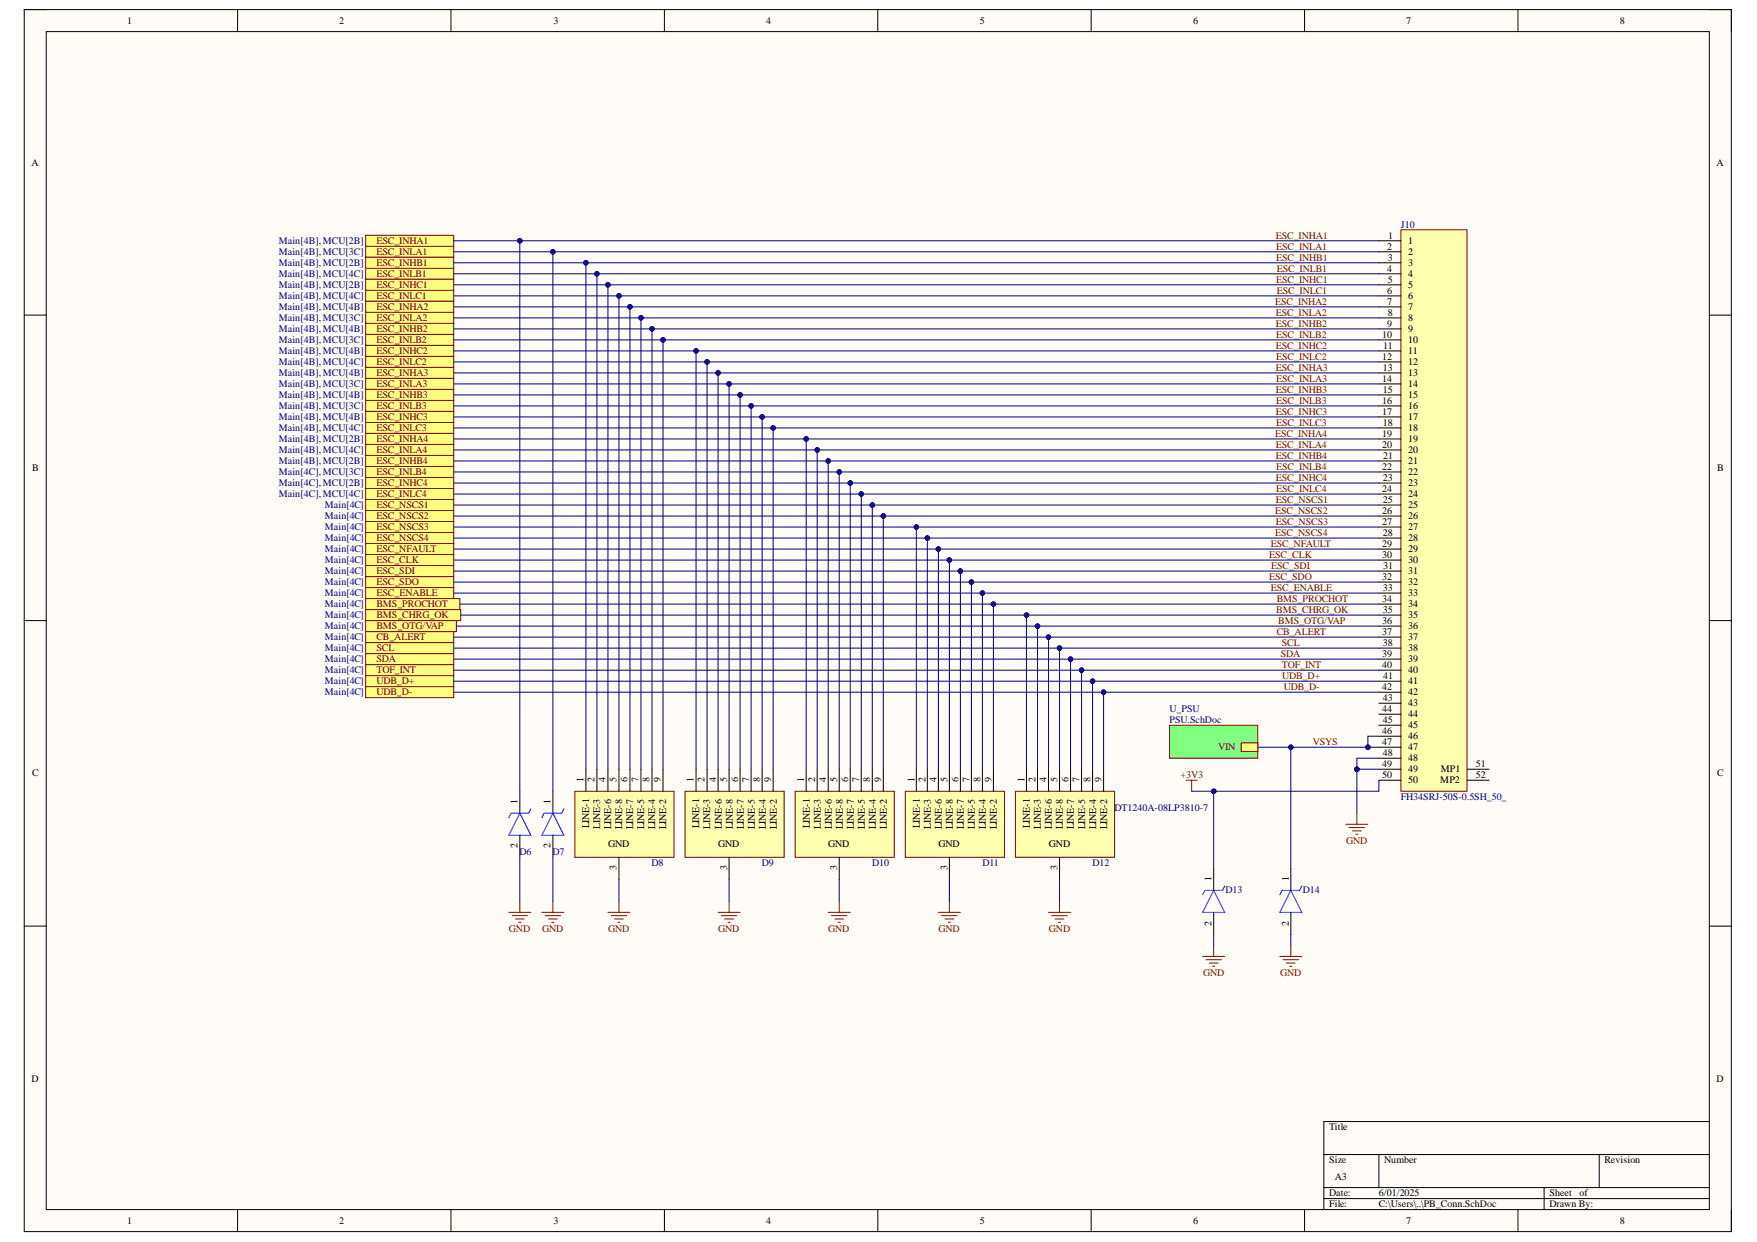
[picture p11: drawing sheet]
<svg xmlns="http://www.w3.org/2000/svg" width="297mm" height="210mm" viewBox="0 0 297 210" stroke-linecap="round" stroke-linejoin="round" font-family="sans-serif">
<defs><g id="words">
<g font-size="1.7">
<text x="21.5" y="4.1">1</text>
<text x="57.4" y="4.1">2</text>
<text x="93.6" y="4.1">3</text>
<text x="129.5" y="4.1">4</text>
<text x="165.7" y="4.1">5</text>
<text x="201.7" y="4.1">6</text>
<text x="237.7" y="4.1">7</text>
<text x="273.9" y="4.1">8</text>
<text x="5.3" y="28">A</text>
<text x="290.2" y="28">A</text>
<text x="234.7" y="40.3">1</text>
<text x="238.1" y="41.3">1</text>
<text x="234.5" y="42.2">2</text>
<text x="234.5" y="45.9">4</text>
<text x="234.6" y="44">3</text>
<text x="234.6" y="47.8">5</text>
<text x="238.1" y="43.1">2</text>
<text x="238.1" y="45">3</text>
<text x="238.1" y="46.8">4</text>
<text x="234.5" y="49.6">6</text>
<text x="234.5" y="51.5">7</text>
<text x="234.6" y="53.3">8</text>
<text x="238.1" y="48.7">5</text>
<text x="238.1" y="50.6">6</text>
<text x="238.1" y="52.4">7</text>
<text x="233.7" y="57.1">10</text>
<text x="233.9" y="58.9">11</text>
<text x="234.5" y="55.2">9</text>
<text x="238.1" y="54.3">8</text>
<text x="238.1" y="56.1">9</text>
<text x="238.1" y="58">10</text>
<text x="238.1" y="59.9">11</text>
<text x="233.7" y="60.8">12</text>
<text x="233.7" y="64.5">14</text>
<text x="233.8" y="62.6">13</text>
<text x="238.1" y="61.7">12</text>
<text x="238.1" y="63.6">13</text>
<text x="238.1" y="65.4">14</text>
<text x="233.7" y="68.2">16</text>
<text x="233.7" y="70.1">17</text>
<text x="233.8" y="66.4">15</text>
<text x="233.8" y="71.9">18</text>
<text x="238.1" y="67.3">15</text>
<text x="238.1" y="69.2">16</text>
<text x="238.1" y="71">17</text>
<text x="233.7" y="73.8">19</text>
<text x="233.7" y="75.7">20</text>
<text x="233.9" y="77.5">21</text>
<text x="238.1" y="72.9">18</text>
<text x="238.1" y="74.7">19</text>
<text x="238.1" y="76.6">20</text>
<text x="5.4" y="79.6">B</text>
<text x="233.7" y="79.4">22</text>
<text x="233.7" y="83.1">24</text>
<text x="233.8" y="81.2">23</text>
<text x="238.1" y="78.5">21</text>
<text x="238.1" y="80.3">22</text>
<text x="238.1" y="82.2">23</text>
<text x="290.3" y="79.6">B</text>
<text x="233.7" y="86.8">26</text>
<text x="233.7" y="88.7">27</text>
<text x="233.8" y="85">25</text>
<text x="238.1" y="84">24</text>
<text x="238.1" y="85.9">25</text>
<text x="238.1" y="87.8">26</text>
<text x="238.1" y="89.6">27</text>
<text x="233.7" y="92.4">29</text>
<text x="233.7" y="94.3">30</text>
<text x="233.8" y="90.5">28</text>
<text x="238.1" y="91.5">28</text>
<text x="238.1" y="93.3">29</text>
<text x="238.1" y="95.2">30</text>
<text x="233.7" y="98">32</text>
<text x="233.7" y="101.7">34</text>
<text x="233.8" y="99.8">33</text>
<text x="233.9" y="96.1">31</text>
<text x="238.1" y="97.1">31</text>
<text x="238.1" y="98.9">32</text>
<text x="238.1" y="100.8">33</text>
<text x="233.7" y="105.4">36</text>
<text x="233.7" y="107.3">37</text>
<text x="233.8" y="103.6">35</text>
<text x="238.1" y="102.6">34</text>
<text x="238.1" y="104.5">35</text>
<text x="238.1" y="106.4">36</text>
<text x="233.7" y="111">39</text>
<text x="233.7" y="112.9">40</text>
<text x="233.8" y="109.1">38</text>
<text x="238.1" y="108.2">37</text>
<text x="238.1" y="110.1">38</text>
<text x="238.1" y="111.9">39</text>
<text x="238.1" y="113.8">40</text>
<text x="233.7" y="116.6">42</text>
<text x="233.8" y="118.4">43</text>
<text x="233.9" y="114.7">41</text>
<text x="238.1" y="115.7">41</text>
<text x="238.1" y="117.5">42</text>
<text x="238.1" y="119.4">43</text>
<text x="233.7" y="120.3">44</text>
<text x="233.7" y="124">46</text>
<text x="233.7" y="125.9">47</text>
<text x="233.8" y="122.2">45</text>
<text x="238.1" y="121.2">44</text>
<text x="238.1" y="123.1">45</text>
<text x="238.1" y="125">46</text>
<text x="5.4" y="131.2">C</text>
<text x="233.7" y="129.6">49</text>
<text x="233.7" y="131.5">50</text>
<text x="233.8" y="127.7">48</text>
<text x="238.1" y="126.8">47</text>
<text x="238.1" y="128.7">48</text>
<text x="238.1" y="130.5">49</text>
<text x="243.6" y="130.5">MP1</text>
<text x="249.5" y="129.6">51</text>
<text x="249.5" y="131.5">52</text>
<text x="290.3" y="131.2">C</text>
<text x="87.5" y="135.9" transform="rotate(-90 87.5 135.9)">1</text>
<text x="93.1" y="135.9" transform="rotate(-90 93.1 135.9)">1</text>
<text x="98.7" y="132.2" transform="rotate(-90 98.7 132.2)">1</text>
<text x="100.5" y="132.2" transform="rotate(-90 100.5 132.2)">2</text>
<text x="102.4" y="132.2" transform="rotate(-90 102.4 132.2)">4</text>
<text x="104.2" y="132.2" transform="rotate(-90 104.2 132.2)">5</text>
<text x="106.1" y="132.2" transform="rotate(-90 106.1 132.2)">6</text>
<text x="108" y="132.2" transform="rotate(-90 108 132.2)">7</text>
<text x="109.8" y="132.2" transform="rotate(-90 109.8 132.2)">8</text>
<text x="111.7" y="132.2" transform="rotate(-90 111.7 132.2)">9</text>
<text x="117.3" y="132.2" transform="rotate(-90 117.3 132.2)">1</text>
<text x="119.1" y="132.2" transform="rotate(-90 119.1 132.2)">2</text>
<text x="121.1" y="132.2" transform="rotate(-90 121.1 132.2)">4</text>
<text x="122.9" y="132.2" transform="rotate(-90 122.9 132.2)">5</text>
<text x="124.8" y="132.2" transform="rotate(-90 124.8 132.2)">6</text>
<text x="126.7" y="132.2" transform="rotate(-90 126.7 132.2)">7</text>
<text x="128.5" y="132.2" transform="rotate(-90 128.5 132.2)">8</text>
<text x="130.4" y="132.2" transform="rotate(-90 130.4 132.2)">9</text>
<text x="136" y="132.2" transform="rotate(-90 136 132.2)">1</text>
<text x="137.8" y="132.2" transform="rotate(-90 137.8 132.2)">2</text>
<text x="139.7" y="132.2" transform="rotate(-90 139.7 132.2)">4</text>
<text x="141.5" y="132.2" transform="rotate(-90 141.5 132.2)">5</text>
<text x="143.4" y="132.2" transform="rotate(-90 143.4 132.2)">6</text>
<text x="145.3" y="132.2" transform="rotate(-90 145.3 132.2)">7</text>
<text x="147.1" y="132.2" transform="rotate(-90 147.1 132.2)">8</text>
<text x="149" y="132.2" transform="rotate(-90 149 132.2)">9</text>
<text x="154.6" y="132.2" transform="rotate(-90 154.6 132.2)">1</text>
<text x="156.4" y="132.2" transform="rotate(-90 156.4 132.2)">2</text>
<text x="158.3" y="132.2" transform="rotate(-90 158.3 132.2)">4</text>
<text x="160.2" y="132.2" transform="rotate(-90 160.2 132.2)">5</text>
<text x="162" y="132.2" transform="rotate(-90 162 132.2)">6</text>
<text x="163.9" y="132.2" transform="rotate(-90 163.9 132.2)">7</text>
<text x="165.7" y="132.2" transform="rotate(-90 165.7 132.2)">8</text>
<text x="167.6" y="132.2" transform="rotate(-90 167.6 132.2)">9</text>
<text x="173.2" y="132.2" transform="rotate(-90 173.2 132.2)">1</text>
<text x="175.1" y="132.2" transform="rotate(-90 175.1 132.2)">2</text>
<text x="176.9" y="132.2" transform="rotate(-90 176.9 132.2)">4</text>
<text x="178.8" y="132.2" transform="rotate(-90 178.8 132.2)">5</text>
<text x="180.6" y="132.2" transform="rotate(-90 180.6 132.2)">6</text>
<text x="182.5" y="132.2" transform="rotate(-90 182.5 132.2)">7</text>
<text x="184.4" y="132.2" transform="rotate(-90 184.4 132.2)">8</text>
<text x="186.2" y="132.2" transform="rotate(-90 186.2 132.2)">9</text>
<text x="238.1" y="132.4">50</text>
<text x="243.5" y="132.4">MP2</text>
<text x="87.5" y="143.4" transform="rotate(-90 87.5 143.4)">2</text>
<text x="93.1" y="143.4" transform="rotate(-90 93.1 143.4)">2</text>
<text x="99.6" y="140" transform="rotate(-90 99.6 140)">LINE-1</text>
<text x="101.4" y="140.1" transform="rotate(-90 101.4 140.1)">LINE-3</text>
<text x="102.8" y="143.2">GND</text>
<text x="103.3" y="140.2" transform="rotate(-90 103.3 140.2)">LINE-6</text>
<text x="105.2" y="140.2" transform="rotate(-90 105.2 140.2)">LINE-8</text>
<text x="107" y="140.2" transform="rotate(-90 107 140.2)">LINE-7</text>
<text x="108.9" y="140.2" transform="rotate(-90 108.9 140.2)">LINE-5</text>
<text x="110.8" y="140.2" transform="rotate(-90 110.8 140.2)">LINE-4</text>
<text x="112.6" y="140.2" transform="rotate(-90 112.6 140.2)">LINE-2</text>
<text x="118.2" y="140" transform="rotate(-90 118.2 140)">LINE-1</text>
<text x="120.1" y="140.1" transform="rotate(-90 120.1 140.1)">LINE-3</text>
<text x="121.4" y="143.2">GND</text>
<text x="122" y="140.2" transform="rotate(-90 122 140.2)">LINE-6</text>
<text x="123.9" y="140.2" transform="rotate(-90 123.9 140.2)">LINE-8</text>
<text x="125.7" y="140.2" transform="rotate(-90 125.7 140.2)">LINE-7</text>
<text x="127.6" y="140.2" transform="rotate(-90 127.6 140.2)">LINE-5</text>
<text x="129.5" y="140.2" transform="rotate(-90 129.5 140.2)">LINE-4</text>
<text x="131.3" y="140.2" transform="rotate(-90 131.3 140.2)">LINE-2</text>
<text x="136.9" y="140" transform="rotate(-90 136.9 140)">LINE-1</text>
<text x="138.8" y="140.1" transform="rotate(-90 138.8 140.1)">LINE-3</text>
<text x="140" y="143.2">GND</text>
<text x="140.6" y="140.2" transform="rotate(-90 140.6 140.2)">LINE-6</text>
<text x="142.5" y="140.2" transform="rotate(-90 142.5 140.2)">LINE-8</text>
<text x="144.3" y="140.2" transform="rotate(-90 144.3 140.2)">LINE-7</text>
<text x="146.2" y="140.2" transform="rotate(-90 146.2 140.2)">LINE-5</text>
<text x="148.1" y="140.2" transform="rotate(-90 148.1 140.2)">LINE-4</text>
<text x="149.9" y="140.2" transform="rotate(-90 149.9 140.2)">LINE-2</text>
<text x="155.5" y="140" transform="rotate(-90 155.5 140)">LINE-1</text>
<text x="157.4" y="140.1" transform="rotate(-90 157.4 140.1)">LINE-3</text>
<text x="158.6" y="143.2">GND</text>
<text x="159.2" y="140.2" transform="rotate(-90 159.2 140.2)">LINE-6</text>
<text x="161.1" y="140.2" transform="rotate(-90 161.1 140.2)">LINE-8</text>
<text x="163" y="140.2" transform="rotate(-90 163 140.2)">LINE-7</text>
<text x="164.8" y="140.2" transform="rotate(-90 164.8 140.2)">LINE-5</text>
<text x="166.7" y="140.2" transform="rotate(-90 166.7 140.2)">LINE-4</text>
<text x="168.5" y="140.2" transform="rotate(-90 168.5 140.2)">LINE-2</text>
<text x="174.1" y="140" transform="rotate(-90 174.1 140)">LINE-1</text>
<text x="176" y="140.1" transform="rotate(-90 176 140.1)">LINE-3</text>
<text x="177.3" y="143.2">GND</text>
<text x="177.8" y="140.2" transform="rotate(-90 177.8 140.2)">LINE-6</text>
<text x="179.7" y="140.2" transform="rotate(-90 179.7 140.2)">LINE-8</text>
<text x="181.6" y="140.2" transform="rotate(-90 181.6 140.2)">LINE-7</text>
<text x="183.4" y="140.2" transform="rotate(-90 183.4 140.2)">LINE-5</text>
<text x="185.3" y="140.2" transform="rotate(-90 185.3 140.2)">LINE-4</text>
<text x="187.2" y="140.2" transform="rotate(-90 187.2 140.2)">LINE-2</text>
<text x="104.2" y="147.1" transform="rotate(-90 104.2 147.1)">3</text>
<text x="122.9" y="147.1" transform="rotate(-90 122.9 147.1)">3</text>
<text x="141.5" y="147.1" transform="rotate(-90 141.5 147.1)">3</text>
<text x="160.2" y="147.1" transform="rotate(-90 160.2 147.1)">3</text>
<text x="178.8" y="147.1" transform="rotate(-90 178.8 147.1)">3</text>
<text x="204.8" y="149" transform="rotate(-90 204.8 149)">1</text>
<text x="217.9" y="149" transform="rotate(-90 217.9 149)">1</text>
<text x="204.8" y="156.5" transform="rotate(-90 204.8 156.5)">2</text>
<text x="217.9" y="156.5" transform="rotate(-90 217.9 156.5)">2</text>
<text x="5.3" y="182.9">D</text>
<text x="290.2" y="182.9">D</text>
<text x="224.7" y="191">Title</text>
<text x="224.7" y="196.6">Size</text>
<text x="234" y="196.6">Number</text>
<text x="271.3" y="196.6">Revision</text>
<text x="224.7" y="202.1">Date:</text>
<text x="225.7" y="199.4">A3</text>
<text x="233.1" y="202.1">6/01/2025</text>
<text x="261.9" y="202.1">Sheet</text>
<text x="267" y="202.1">of</text>
<text x="21.5" y="206.8">1</text>
<text x="57.4" y="206.8">2</text>
<text x="93.6" y="206.8">3</text>
<text x="129.5" y="206.8">4</text>
<text x="165.7" y="206.8">5</text>
<text x="201.7" y="206.8">6</text>
<text x="224.7" y="204">File:</text>
<text x="233.1" y="204">C:\Users\..\PB_Conn.SchDoc</text>
<text x="237.7" y="206.8">7</text>
<text x="261.9" y="204">Drawn By:</text>
<text x="273.9" y="206.8">8</text>
</g>
<g font-size="1.7" fill="#000080">
<text x="47.1" y="41.3">Main[4B],MCU[2B]</text>
<text x="236.8" y="38.5">J10</text>
<text x="47.1" y="43.1">Main[4B],MCU[3C]</text>
<text x="47.1" y="46.8">Main[4B],MCU[4C]</text>
<text x="47.1" y="45">Main[4B],MCU[2B]</text>
<text x="47.1" y="50.6">Main[4B],MCU[4C]</text>
<text x="47.1" y="48.7">Main[4B],MCU[2B]</text>
<text x="47.1" y="52.4">Main[4B],MCU[4B]</text>
<text x="47.1" y="54.3">Main[4B],MCU[3C]</text>
<text x="47.1" y="58">Main[4B],MCU[3C]</text>
<text x="47.1" y="56.1">Main[4B],MCU[4B]</text>
<text x="47.1" y="59.9">Main[4B],MCU[4B]</text>
<text x="47.1" y="61.7">Main[4B],MCU[4C]</text>
<text x="47.1" y="65.4">Main[4B],MCU[3C]</text>
<text x="47.1" y="63.6">Main[4B],MCU[4B]</text>
<text x="47.1" y="69.2">Main[4B],MCU[3C]</text>
<text x="47.1" y="67.3">Main[4B],MCU[4B]</text>
<text x="47.1" y="71">Main[4B],MCU[4B]</text>
<text x="47.1" y="72.9">Main[4B],MCU[4C]</text>
<text x="47.1" y="74.7">Main[4B],MCU[2B]</text>
<text x="47.1" y="76.6">Main[4B],MCU[4C]</text>
<text x="47.1" y="80.3">Main[4C],MCU[3C]</text>
<text x="47.1" y="78.5">Main[4B],MCU[2B]</text>
<text x="47.1" y="82.2">Main[4C],MCU[2B]</text>
<text x="47.1" y="84">Main[4C],MCU[4C]</text>
<text x="54.9" y="85.9">Main[4C]</text>
<text x="54.9" y="87.8">Main[4C]</text>
<text x="54.9" y="89.6">Main[4C]</text>
<text x="54.9" y="91.5">Main[4C]</text>
<text x="54.9" y="93.3">Main[4C]</text>
<text x="54.9" y="95.2">Main[4C]</text>
<text x="54.9" y="98.9">Main[4C]</text>
<text x="54.9" y="97.1">Main[4C]</text>
<text x="54.9" y="100.8">Main[4C]</text>
<text x="54.9" y="102.6">Main[4C]</text>
<text x="54.9" y="104.5">Main[4C]</text>
<text x="54.9" y="106.4">Main[4C]</text>
<text x="54.9" y="108.2">Main[4C]</text>
<text x="54.9" y="110.1">Main[4C]</text>
<text x="54.9" y="111.9">Main[4C]</text>
<text x="54.9" y="113.8">Main[4C]</text>
<text x="54.9" y="115.7">Main[4C]</text>
<text x="54.9" y="117.5">Main[4C]</text>
<text x="197.7" y="120.3">U_PSU</text>
<text x="197.7" y="122.2">PSU.SchDoc</text>
<text x="188.4" y="137">DT1240A-08LP3810-7</text>
<text x="236.8" y="135.2">FH34SRJ-50S-0.5SH_50_</text>
<text x="87.8" y="144.5">D6</text>
<text x="93.4" y="144.5">D7</text>
<text x="110.2" y="146.3">D8</text>
<text x="128.8" y="146.3">D9</text>
<text x="147.5" y="146.3">D10</text>
<text x="166.1" y="146.3">D11</text>
<text x="184.7" y="146.3">D12</text>
<text x="207.2" y="151">D13</text>
<text x="220.2" y="151">D14</text>
</g>
<g font-size="1.7" fill="#800000">
<text x="63.6" y="41.3">ESC_INHA1</text>
<text x="215.7" y="40.3">ESC_INHA1</text>
<text x="63.6" y="43.1">ESC_INLA1</text>
<text x="63.6" y="46.8">ESC_INLB1</text>
<text x="63.6" y="45">ESC_INHB1</text>
<text x="215.8" y="44">ESC_INHB1</text>
<text x="215.8" y="47.8">ESC_INHC1</text>
<text x="215.8" y="42.2">ESC_INLA1</text>
<text x="215.8" y="45.9">ESC_INLB1</text>
<text x="63.6" y="50.6">ESC_INLC1</text>
<text x="63.6" y="48.7">ESC_INHC1</text>
<text x="63.6" y="52.4">ESC_INHA2</text>
<text x="215.6" y="51.5">ESC_INHA2</text>
<text x="215.7" y="53.3">ESC_INLA2</text>
<text x="215.8" y="49.6">ESC_INLC1</text>
<text x="63.6" y="54.3">ESC_INLA2</text>
<text x="63.6" y="58">ESC_INLB2</text>
<text x="63.6" y="56.1">ESC_INHB2</text>
<text x="63.6" y="59.9">ESC_INHC2</text>
<text x="215.7" y="55.2">ESC_INHB2</text>
<text x="215.7" y="58.9">ESC_INHC2</text>
<text x="215.8" y="57.1">ESC_INLB2</text>
<text x="63.6" y="61.7">ESC_INLC2</text>
<text x="63.6" y="65.4">ESC_INLA3</text>
<text x="63.6" y="63.6">ESC_INHA3</text>
<text x="215.7" y="62.6">ESC_INHA3</text>
<text x="215.8" y="60.8">ESC_INLC2</text>
<text x="215.8" y="64.5">ESC_INLA3</text>
<text x="63.6" y="69.2">ESC_INLB3</text>
<text x="63.6" y="67.3">ESC_INHB3</text>
<text x="63.6" y="71">ESC_INHC3</text>
<text x="215.7" y="66.4">ESC_INHB3</text>
<text x="215.7" y="70.1">ESC_INHC3</text>
<text x="215.8" y="68.2">ESC_INLB3</text>
<text x="215.8" y="71.9">ESC_INLC3</text>
<text x="63.6" y="72.9">ESC_INLC3</text>
<text x="63.6" y="74.7">ESC_INHA4</text>
<text x="63.6" y="76.6">ESC_INLA4</text>
<text x="215.6" y="73.8">ESC_INHA4</text>
<text x="215.7" y="75.7">ESC_INLA4</text>
<text x="215.7" y="77.5">ESC_INHB4</text>
<text x="63.6" y="80.3">ESC_INLB4</text>
<text x="63.6" y="78.5">ESC_INHB4</text>
<text x="63.6" y="82.2">ESC_INHC4</text>
<text x="215.7" y="81.2">ESC_INHC4</text>
<text x="215.8" y="79.4">ESC_INLB4</text>
<text x="215.8" y="83.1">ESC_INLC4</text>
<text x="63.6" y="84">ESC_INLC4</text>
<text x="63.6" y="85.9">ESC_NSCS1</text>
<text x="63.6" y="87.8">ESC_NSCS2</text>
<text x="63.6" y="89.6">ESC_NSCS3</text>
<text x="215.6" y="86.8">ESC_NSCS2</text>
<text x="215.7" y="85">ESC_NSCS1</text>
<text x="215.7" y="88.7">ESC_NSCS3</text>
<text x="63.6" y="91.5">ESC_NSCS4</text>
<text x="63.6" y="93.3">ESC_NFAULT</text>
<text x="63.6" y="95.2">ESC_CLK</text>
<text x="214.6" y="94.3">ESC_CLK</text>
<text x="214.8" y="92.4">ESC_NFAULT</text>
<text x="215.6" y="90.5">ESC_NSCS4</text>
<text x="63.6" y="98.9">ESC_SDO</text>
<text x="63.6" y="97.1">ESC_SDI</text>
<text x="63.6" y="100.8">ESC_ENABLE</text>
<text x="214.6" y="98">ESC_SDO</text>
<text x="214.8" y="99.8">ESC_ENABLE</text>
<text x="214.9" y="96.1">ESC_SDI</text>
<text x="215.8" y="101.7">BMS_PROCHOT</text>
<text x="63.6" y="102.6">BMS_PROCHOT</text>
<text x="63.6" y="104.5">BMS_CHRG_OK</text>
<text x="63.6" y="106.4">BMS_OTG/VAP</text>
<text x="215.8" y="103.6">BMS_CHRG_OK</text>
<text x="215.8" y="107.3">CB_ALERT</text>
<text x="216.1" y="105.4">BMS_OTG/VAP</text>
<text x="63.6" y="108.2">CB_ALERT</text>
<text x="63.6" y="110.1">SCL</text>
<text x="63.6" y="111.9">SDA</text>
<text x="63.6" y="113.8">TOF_INT</text>
<text x="216.5" y="111">SDA</text>
<text x="216.7" y="109.1">SCL</text>
<text x="216.7" y="112.9">TOF_INT</text>
<text x="63.6" y="115.7">UDB_D+</text>
<text x="63.6" y="117.5">UDB_D-</text>
<text x="216.8" y="114.7">UDB_D+</text>
<text x="217" y="116.6">UDB_D-</text>
<text x="221.9" y="125.9">VSYS</text>
<text x="199.6" y="131.5">+3V3</text>
<text x="205.9" y="126.8">VIN</text>
<text x="227.6" y="142.6">GND</text>
<text x="86" y="157.5">GND</text>
<text x="91.6" y="157.5">GND</text>
<text x="102.8" y="157.5">GND</text>
<text x="121.4" y="157.5">GND</text>
<text x="140" y="157.5">GND</text>
<text x="158.6" y="157.5">GND</text>
<text x="177.3" y="157.5">GND</text>
<text x="203.4" y="164.9">GND</text>
<text x="216.4" y="164.9">GND</text>
</g>
</g></defs>
<path d="M4.1 1.6h288.6v206.5h-288.6z" fill-rule="evenodd" fill="#fffcf8"/>
<path d="M4.1 1.6h288.6v206.5h-288.6z" fill="none" stroke="#000" stroke-width=".17"/>
<path d="M7.8 5.3h281.2v199.1h-281.2z" fill-rule="evenodd" fill="#fffcf8"/>
<g fill="none" stroke="#000" stroke-width=".17">
<path d="M4.1 1.6h3.7M7.8 5.3h281.2v199.1h-281.2zM40.2 1.6v3.7M76.2 1.6v3.7M112.3 1.6v3.7M148.4 1.6v3.7M184.5 1.6v3.7M220.6 1.6v3.7M256.6 1.6v3.7M289 1.6h3.7v3.7M4.1 53.3h3.7M289 53.3h3.7"/>
<path d="M4.1 104.9h3.7M289 104.9h3.7M4.1 156.5h3.7M289 156.5h3.7M223.8 195.1h65.2M233.1 195.1v5.6M270.4 195.1v5.6M289 189.5h-65.2v14.9M40.2 204.4v3.7M76.2 204.4v3.7M112.3 204.4v3.7M148.4 204.4v3.7"/>
<path d="M184.5 204.4v3.7M220.6 204.4v3.7M223.8 200.7h65.2M223.8 202.6h65.2M256.6 204.4v3.7M261 200.7v3.7M292.7 204.4v3.7"/>
</g>
<g fill="none" stroke="#800000" stroke-width=".17">
<path d="M200.5 131.9h1.9M201.5 131.9v1.8M227.5 139.3h3.8M228.1 139.9h2.6M229.4 137.4v1.9M205.2 159.8v1.8M218.2 159.8v1.8M228.7 140.4h1.4M229.2 141h.4M203.3 161.6h3.8M203.9 162.2h2.6M204.4 162.8h1.5"/>
<path d="M205 163.3h.4M216.4 161.6h3.7M216.9 162.2h2.6M217.5 162.8h1.5M218 163.3h.4"/>
</g>
<path d="M236.8 38.8h11.2v94.9h-11.2z" fill-rule="evenodd" fill="#ffffb0"/>
<path d="M236.8 38.8h11.2v94.9h-11.2z" fill="none" stroke="#800000" stroke-width=".17"/>
<g fill="none" stroke="#000" stroke-width=".17">
<path d="M233.1 40.7h3.7M233.1 42.6h3.7M233.1 44.4h3.7M233.1 46.3h3.7M233.1 48.1h3.7M233.1 50h3.7M233.1 51.9h3.7M233.1 53.7h3.7M233.1 55.6h3.7M233.1 57.4h3.7M233.1 59.3h3.7M233.1 61.2h3.7"/>
<path d="M233.1 63h3.7M233.1 64.9h3.7M233.1 66.7h3.7M233.1 68.6h3.7M233.1 70.5h3.7M233.1 72.3h3.7M233.1 74.2h3.7M233.1 76h3.7M233.1 77.9h3.7M233.1 79.8h3.7M233.1 81.6h3.7M233.1 83.5h3.7"/>
<path d="M233.1 85.4h3.7M233.1 87.2h3.7M233.1 89.1h3.7M233.1 90.9h3.7M233.1 92.8h3.7M233.1 94.7h3.7M233.1 96.5h3.7M233.1 98.4h3.7M233.1 100.2h3.7M233.1 102.1h3.7M233.1 104h3.7M233.1 105.8h3.7"/>
<path d="M233.1 107.7h3.7M233.1 109.5h3.7M233.1 111.4h3.7M233.1 113.3h3.7M233.1 115.1h3.7M233.1 117h3.7M233.1 118.8h3.7M233.1 120.7h3.7M233.1 122.6h3.7M233.1 124.4h3.7M233.1 126.3h3.7M233.1 128.1h3.7"/>
<path d="M233.1 130h3.7M233.1 131.9h3.7M248 130h3.7M248 131.9h3.7"/>
</g>
<path d="M197.7 122.6h14.9v5.5h-14.9z" fill-rule="evenodd" fill="#80ff80"/>
<path d="M197.7 122.6h14.9v5.5h-14.9z" fill="none" stroke="#800000" stroke-width=".17"/>
<path d="M209.8 125.5h2.8v1.5h-2.8z" fill-rule="evenodd" fill="#ffff80"/>
<path d="M209.8 125.5h2.8v1.5h-2.8z" fill="none" stroke="#800000" stroke-width=".17"/>
<path d="M171.7 133.7h16.7v11.2h-16.7z" fill-rule="evenodd" fill="#ffffb0"/>
<path d="M171.7 133.7h16.7v11.2h-16.7z" fill="none" stroke="#800000" stroke-width=".17"/>
<path d="M173.5 130v3.7M175.4 130v3.7M177.3 130v3.7M179.1 130v3.7M181 130v3.7M182.8 130v3.7M184.7 130v3.7M186.6 130v3.7M179.1 144.9v3.7" fill="none" stroke="#000" stroke-width=".17"/>
<path d="M153.1 133.7h16.7v11.2h-16.7z" fill-rule="evenodd" fill="#ffffb0"/>
<path d="M153.1 133.7h16.7v11.2h-16.7z" fill="none" stroke="#800000" stroke-width=".17"/>
<path d="M154.9 130v3.7M156.8 130v3.7M158.6 130v3.7M160.5 130v3.7M162.4 130v3.7M164.2 130v3.7M166.1 130v3.7M167.9 130v3.7M160.5 144.9v3.7" fill="none" stroke="#000" stroke-width=".17"/>
<path d="M134.4 133.7h16.8v11.2h-16.8z" fill-rule="evenodd" fill="#ffffb0"/>
<path d="M134.4 133.7h16.8v11.2h-16.8z" fill="none" stroke="#800000" stroke-width=".17"/>
<path d="M136.3 130v3.7M138.2 130v3.7M140 130v3.7M141.9 130v3.7M143.7 130v3.7M145.6 130v3.7M147.5 130v3.7M149.3 130v3.7M141.9 144.9v3.7" fill="none" stroke="#000" stroke-width=".17"/>
<path d="M115.8 133.7h16.8v11.2h-16.8z" fill-rule="evenodd" fill="#ffffb0"/>
<path d="M115.8 133.7h16.8v11.2h-16.8z" fill="none" stroke="#800000" stroke-width=".17"/>
<path d="M117.7 130v3.7M119.5 130v3.7M121.4 130v3.7M123.3 130v3.7M125.1 130v3.7M127 130v3.7M128.8 130v3.7M130.7 130v3.7M123.3 144.9v3.7" fill="none" stroke="#000" stroke-width=".17"/>
<path d="M97.2 133.7h16.8v11.2h-16.8z" fill-rule="evenodd" fill="#ffffb0"/>
<g fill="none" stroke="#800000" stroke-width=".17">
<path d="M97.2 133.7h16.8v11.2h-16.8zM86 154.2h3.7M86.6 154.8h2.6M87.1 155.3h1.5M87.7 155.9h.4M87.9 152.3v1.9M91.6 154.2h3.7M92.2 154.8h2.6M92.7 155.3h1.5M93.3 155.9h.4M93.5 152.3v1.9M102.8 154.2h3.7"/>
<path d="M103.3 154.8h2.6M103.9 155.3h1.5M104.5 155.9h.3M104.6 152.3v1.9M121.4 154.2h3.7M122 154.8h2.6M122.5 155.3h1.5M123.1 155.9h.3M123.3 152.3v1.9M140 154.2h3.7M140.6 154.8h2.6M141.1 155.3h1.5"/>
<path d="M141.7 155.9h.4M141.9 152.3v1.9M158.6 154.2h3.8M159.2 154.8h2.6M159.8 155.3h1.4M160.3 155.9h.4M160.5 152.3v1.9M177.3 154.2h3.7M177.8 154.8h2.6M178.4 155.3h1.5M178.9 155.9h.4M179.1 152.3v1.9"/>
</g>
<g fill="none" stroke="#000" stroke-width=".17">
<path d="M87.9 133.7v3.7M93.5 133.7v3.7M99.1 130v3.7M100.9 130v3.7M102.8 130v3.7M104.6 130v3.7M106.5 130v3.7M108.4 130v3.7M110.2 130v3.7M112.1 130v3.7M87.9 141.2v3.7M93.5 141.2v3.7"/>
<path d="M104.6 144.9v3.7"/>
</g>
<path d="M87.9 137.4l1.8 3.8h-3.7zM89.7 136.7l-.3 .7h-3l-.4 .8M93.5 137.4l1.8 3.8h-3.7zM95.3 136.7l-.3 .7h-3l-.4 .8" fill="none" stroke="#00f" stroke-width=".17"/>
<path d="M61.8 41.6h14.9v1.9h-14.9z" fill-rule="evenodd" fill="#ffff80"/>
<path d="M61.8 41.6h14.9v1.9h-14.9z" fill="none" stroke="#800000" stroke-width=".17"/>
<path d="M61.8 45.3h14.9v1.9h-14.9z" fill-rule="evenodd" fill="#ffff80"/>
<path d="M61.8 45.3h14.9v1.9h-14.9z" fill="none" stroke="#800000" stroke-width=".17"/>
<path d="M61.8 49.1h14.9v1.8h-14.9z" fill-rule="evenodd" fill="#ffff80"/>
<path d="M61.8 49.1h14.9v1.8h-14.9z" fill="none" stroke="#800000" stroke-width=".17"/>
<path d="M61.8 52.8h14.9v1.8h-14.9z" fill-rule="evenodd" fill="#ffff80"/>
<path d="M61.8 52.8h14.9v1.8h-14.9z" fill="none" stroke="#800000" stroke-width=".17"/>
<path d="M61.8 56.5h14.9v1.9h-14.9z" fill-rule="evenodd" fill="#ffff80"/>
<path d="M61.8 56.5h14.9v1.9h-14.9z" fill="none" stroke="#800000" stroke-width=".17"/>
<path d="M61.8 60.2h14.9v1.9h-14.9z" fill-rule="evenodd" fill="#ffff80"/>
<path d="M61.8 60.2h14.9v1.9h-14.9z" fill="none" stroke="#800000" stroke-width=".17"/>
<path d="M61.8 63.9h14.9v1.9h-14.9z" fill-rule="evenodd" fill="#ffff80"/>
<path d="M61.8 63.9h14.9v1.9h-14.9z" fill="none" stroke="#800000" stroke-width=".17"/>
<path d="M61.8 67.7h14.9v1.8h-14.9z" fill-rule="evenodd" fill="#ffff80"/>
<path d="M61.8 67.7h14.9v1.8h-14.9z" fill="none" stroke="#800000" stroke-width=".17"/>
<path d="M61.8 71.4h14.9v1.9h-14.9z" fill-rule="evenodd" fill="#ffff80"/>
<path d="M61.8 71.4h14.9v1.9h-14.9z" fill="none" stroke="#800000" stroke-width=".17"/>
<path d="M61.8 73.3h14.9v1.8h-14.9z" fill-rule="evenodd" fill="#ffff80"/>
<path d="M61.8 73.3h14.9v1.8h-14.9z" fill="none" stroke="#800000" stroke-width=".17"/>
<path d="M61.8 78.8h14.9v1.9h-14.9z" fill-rule="evenodd" fill="#ffff80"/>
<path d="M61.8 78.8h14.9v1.9h-14.9z" fill="none" stroke="#800000" stroke-width=".17"/>
<path d="M61.8 82.6h14.9v1.8h-14.9z" fill-rule="evenodd" fill="#ffff80"/>
<path d="M61.8 82.6h14.9v1.8h-14.9z" fill="none" stroke="#800000" stroke-width=".17"/>
<path d="M61.8 84.4h14.9v1.9h-14.9z" fill-rule="evenodd" fill="#ffff80"/>
<path d="M61.8 84.4h14.9v1.9h-14.9z" fill="none" stroke="#800000" stroke-width=".17"/>
<path d="M61.8 39.8h14.9v1.8h-14.9z" fill-rule="evenodd" fill="#ffff80"/>
<path d="M61.8 39.8h14.9v1.8h-14.9z" fill="none" stroke="#800000" stroke-width=".17"/>
<path d="M61.8 43.5h14.9v1.8h-14.9z" fill-rule="evenodd" fill="#ffff80"/>
<path d="M61.8 43.5h14.9v1.8h-14.9z" fill="none" stroke="#800000" stroke-width=".17"/>
<path d="M61.8 47.2h14.9v1.9h-14.9z" fill-rule="evenodd" fill="#ffff80"/>
<path d="M61.8 47.2h14.9v1.9h-14.9z" fill="none" stroke="#800000" stroke-width=".17"/>
<path d="M61.8 50.9h14.9v1.9h-14.9z" fill-rule="evenodd" fill="#ffff80"/>
<path d="M61.8 50.9h14.9v1.9h-14.9z" fill="none" stroke="#800000" stroke-width=".17"/>
<path d="M61.8 54.6h14.9v1.9h-14.9z" fill-rule="evenodd" fill="#ffff80"/>
<path d="M61.8 54.6h14.9v1.9h-14.9z" fill="none" stroke="#800000" stroke-width=".17"/>
<path d="M61.8 58.4h14.9v1.8h-14.9z" fill-rule="evenodd" fill="#ffff80"/>
<path d="M61.8 58.4h14.9v1.8h-14.9z" fill="none" stroke="#800000" stroke-width=".17"/>
<path d="M61.8 62.1h14.9v1.8h-14.9z" fill-rule="evenodd" fill="#ffff80"/>
<path d="M61.8 62.1h14.9v1.8h-14.9z" fill="none" stroke="#800000" stroke-width=".17"/>
<path d="M61.8 65.8h14.9v1.9h-14.9z" fill-rule="evenodd" fill="#ffff80"/>
<path d="M61.8 65.8h14.9v1.9h-14.9z" fill="none" stroke="#800000" stroke-width=".17"/>
<path d="M61.8 69.5h14.9v1.9h-14.9z" fill-rule="evenodd" fill="#ffff80"/>
<path d="M61.8 69.5h14.9v1.9h-14.9z" fill="none" stroke="#800000" stroke-width=".17"/>
<path d="M61.8 75.1h14.9v1.9h-14.9z" fill-rule="evenodd" fill="#ffff80"/>
<path d="M61.8 75.1h14.9v1.9h-14.9z" fill="none" stroke="#800000" stroke-width=".17"/>
<path d="M61.8 77h14.9v1.8h-14.9z" fill-rule="evenodd" fill="#ffff80"/>
<path d="M61.8 77h14.9v1.8h-14.9z" fill="none" stroke="#800000" stroke-width=".17"/>
<path d="M61.8 80.7h14.9v1.9h-14.9z" fill-rule="evenodd" fill="#ffff80"/>
<path d="M61.8 80.7h14.9v1.9h-14.9z" fill="none" stroke="#800000" stroke-width=".17"/>
<path d="M61.8 86.3h14.9v1.8h-14.9z" fill-rule="evenodd" fill="#ffff80"/>
<path d="M61.8 86.3h14.9v1.8h-14.9z" fill="none" stroke="#800000" stroke-width=".17"/>
<path d="M61.8 88.1h14.9v1.9h-14.9z" fill-rule="evenodd" fill="#ffff80"/>
<path d="M61.8 88.1h14.9v1.9h-14.9z" fill="none" stroke="#800000" stroke-width=".17"/>
<path d="M61.8 90h14.9v1.9h-14.9z" fill-rule="evenodd" fill="#ffff80"/>
<path d="M61.8 90h14.9v1.9h-14.9z" fill="none" stroke="#800000" stroke-width=".17"/>
<path d="M61.8 91.9h14.9v1.8h-14.9z" fill-rule="evenodd" fill="#ffff80"/>
<path d="M61.8 91.9h14.9v1.8h-14.9z" fill="none" stroke="#800000" stroke-width=".17"/>
<path d="M61.8 93.7h14.9v1.9h-14.9z" fill-rule="evenodd" fill="#ffff80"/>
<path d="M61.8 93.7h14.9v1.9h-14.9z" fill="none" stroke="#800000" stroke-width=".17"/>
<path d="M61.8 97.4h14.9v1.9h-14.9z" fill-rule="evenodd" fill="#ffff80"/>
<path d="M61.8 97.4h14.9v1.9h-14.9z" fill="none" stroke="#800000" stroke-width=".17"/>
<path d="M61.8 95.6h14.9v1.8h-14.9z" fill-rule="evenodd" fill="#ffff80"/>
<path d="M61.8 95.6h14.9v1.8h-14.9z" fill="none" stroke="#800000" stroke-width=".17"/>
<path d="M61.8 99.3h14.9v1.9h-14.9z" fill-rule="evenodd" fill="#ffff80"/>
<path d="M61.8 99.3h14.9v1.9h-14.9z" fill="none" stroke="#800000" stroke-width=".17"/>
<path d="M61.8 101.2h15.9v1.8h-15.9z" fill-rule="evenodd" fill="#ffff80"/>
<path d="M61.8 101.2h15.9v1.8h-15.9z" fill="none" stroke="#800000" stroke-width=".17"/>
<path d="M61.8 103h16.1v1.9h-16.1z" fill-rule="evenodd" fill="#ffff80"/>
<path d="M61.8 103h16.1v1.9h-16.1z" fill="none" stroke="#800000" stroke-width=".17"/>
<path d="M61.8 104.9h15.4v1.8h-15.4z" fill-rule="evenodd" fill="#ffff80"/>
<path d="M61.8 104.9h15.4v1.8h-15.4z" fill="none" stroke="#800000" stroke-width=".17"/>
<path d="M61.8 106.7h14.9v1.9h-14.9z" fill-rule="evenodd" fill="#ffff80"/>
<path d="M61.8 106.7h14.9v1.9h-14.9z" fill="none" stroke="#800000" stroke-width=".17"/>
<path d="M61.8 108.6h14.9v1.9h-14.9z" fill-rule="evenodd" fill="#ffff80"/>
<path d="M61.8 108.6h14.9v1.9h-14.9z" fill="none" stroke="#800000" stroke-width=".17"/>
<path d="M61.8 110.5h14.9v1.8h-14.9z" fill-rule="evenodd" fill="#ffff80"/>
<path d="M61.8 110.5h14.9v1.8h-14.9z" fill="none" stroke="#800000" stroke-width=".17"/>
<path d="M61.8 112.3h14.9v1.9h-14.9z" fill-rule="evenodd" fill="#ffff80"/>
<path d="M61.8 112.3h14.9v1.9h-14.9z" fill="none" stroke="#800000" stroke-width=".17"/>
<path d="M61.8 114.2h14.9v1.9h-14.9z" fill-rule="evenodd" fill="#ffff80"/>
<path d="M61.8 114.2h14.9v1.9h-14.9z" fill="none" stroke="#800000" stroke-width=".17"/>
<path d="M61.8 116.1h14.9v1.8h-14.9z" fill-rule="evenodd" fill="#ffff80"/>
<path d="M61.8 116.1h14.9v1.8h-14.9z" fill="none" stroke="#800000" stroke-width=".17"/>
<path d="M231.3 126.3h-13.1v20.5M205.2 157.9v1.9M218.2 157.9v1.9" fill="none" stroke="#000080" stroke-width=".17"/>
<circle cx="231.3" cy="126.3" r=".37" fill="#000080"/>
<circle cx="231.3" cy="126.3" r=".37" fill="none" stroke="#000080" stroke-width=".17"/>
<circle cx="218.2" cy="126.3" r=".37" fill="#000080"/>
<g fill="none" stroke="#000080" stroke-width=".17">
<path d="M233.1 128.1h-3.7v1.9"/>
<circle cx="218.2" cy="126.3" r=".37"/>
</g>
<circle cx="229.4" cy="130" r=".37" fill="#000080"/>
<g fill="none" stroke="#000080" stroke-width=".17">
<path d="M233.1 124.4h-1.8v1.9h1.8"/>
<circle cx="229.4" cy="130" r=".37"/>
</g>
<circle cx="231.3" cy="126.3" r=".37" fill="#000080"/>
<g fill="none" stroke="#000080" stroke-width=".17">
<path d="M229.4 130v7.4"/>
<circle cx="231.3" cy="126.3" r=".37"/>
</g>
<circle cx="229.4" cy="130" r=".37" fill="#000080"/>
<g fill="none" stroke="#000080" stroke-width=".17">
<path d="M229.4 130h3.7"/>
<circle cx="229.4" cy="130" r=".37"/>
</g>
<circle cx="229.4" cy="130" r=".37" fill="#000080"/>
<g fill="none" stroke="#000080" stroke-width=".17">
<path d="M205.2 133.7v13.1"/>
<circle cx="229.4" cy="130" r=".37"/>
</g>
<circle cx="205.2" cy="133.7" r=".37" fill="#000080"/>
<g fill="none" stroke="#000080" stroke-width=".17">
<path d="M212.6 126.3h5.6"/>
<circle cx="205.2" cy="133.7" r=".37"/>
</g>
<circle cx="218.2" cy="126.3" r=".37" fill="#000080"/>
<g fill="none" stroke="#000080" stroke-width=".17">
<path d="M233.1 131.9v1.8h-31.6"/>
<circle cx="218.2" cy="126.3" r=".37"/>
</g>
<circle cx="205.2" cy="133.7" r=".37" fill="#000080"/>
<g fill="none" stroke="#000080" stroke-width=".17">
<path d="M233.1 117h-46.5v13"/>
<circle cx="205.2" cy="133.7" r=".37"/>
</g>
<circle cx="186.6" cy="117" r=".37" fill="#000080"/>
<g fill="none" stroke="#000080" stroke-width=".17">
<path d="M233.1 115.1h-48.4v14.9"/>
<circle cx="186.6" cy="117" r=".37"/>
</g>
<circle cx="184.7" cy="115.1" r=".37" fill="#000080"/>
<g fill="none" stroke="#000080" stroke-width=".17">
<path d="M233.1 100.2h-67v29.8"/>
<circle cx="184.7" cy="115.1" r=".37"/>
</g>
<circle cx="166.1" cy="100.2" r=".37" fill="#000080"/>
<g fill="none" stroke="#000080" stroke-width=".17">
<path d="M76.7 117h109.9M87.9 144.9v7.4M93.5 144.9v7.4M104.6 148.6v3.7M123.3 148.6v3.7M141.9 148.6v3.7M160.5 148.6v3.7M179.1 148.6v3.7"/>
<circle cx="166.1" cy="100.2" r=".37"/>
</g>
<circle cx="186.6" cy="117" r=".37" fill="#000080"/>
<g fill="none" stroke="#000080" stroke-width=".17">
<path d="M76.7 115.1h108"/>
<circle cx="186.6" cy="117" r=".37"/>
</g>
<circle cx="184.7" cy="115.1" r=".37" fill="#000080"/>
<g fill="none" stroke="#000080" stroke-width=".17">
<path d="M182.8 113.3v16.7"/>
<circle cx="184.7" cy="115.1" r=".37"/>
</g>
<circle cx="182.8" cy="113.3" r=".37" fill="#000080"/>
<g fill="none" stroke="#000080" stroke-width=".17">
<path d="M76.7 113.3h156.4"/>
<circle cx="182.8" cy="113.3" r=".37"/>
</g>
<circle cx="182.8" cy="113.3" r=".37" fill="#000080"/>
<g fill="none" stroke="#000080" stroke-width=".17">
<path d="M181 111.4v18.6"/>
<circle cx="182.8" cy="113.3" r=".37"/>
</g>
<circle cx="181" cy="111.4" r=".37" fill="#000080"/>
<g fill="none" stroke="#000080" stroke-width=".17">
<path d="M76.7 111.4h156.4"/>
<circle cx="181" cy="111.4" r=".37"/>
</g>
<circle cx="181" cy="111.4" r=".37" fill="#000080"/>
<g fill="none" stroke="#000080" stroke-width=".17">
<path d="M179.1 109.5v20.5"/>
<circle cx="181" cy="111.4" r=".37"/>
</g>
<circle cx="179.1" cy="109.5" r=".38" fill="#000080"/>
<g fill="none" stroke="#000080" stroke-width=".17">
<path d="M76.7 109.5h156.4"/>
<circle cx="179.1" cy="109.5" r=".38"/>
</g>
<circle cx="179.1" cy="109.5" r=".38" fill="#000080"/>
<g fill="none" stroke="#000080" stroke-width=".17">
<path d="M177.3 107.7v22.3"/>
<circle cx="179.1" cy="109.5" r=".38"/>
</g>
<circle cx="177.3" cy="107.7" r=".38" fill="#000080"/>
<g fill="none" stroke="#000080" stroke-width=".17">
<path d="M76.7 107.7h156.4"/>
<circle cx="177.3" cy="107.7" r=".38"/>
</g>
<circle cx="177.3" cy="107.7" r=".38" fill="#000080"/>
<g fill="none" stroke="#000080" stroke-width=".17">
<path d="M175.4 105.8v24.2"/>
<circle cx="177.3" cy="107.7" r=".38"/>
</g>
<circle cx="175.4" cy="105.8" r=".37" fill="#000080"/>
<g fill="none" stroke="#000080" stroke-width=".17">
<path d="M173.5 104v26"/>
<circle cx="175.4" cy="105.8" r=".37"/>
</g>
<circle cx="173.5" cy="104" r=".37" fill="#000080"/>
<g fill="none" stroke="#000080" stroke-width=".17">
<path d="M167.9 102.1v27.9"/>
<circle cx="173.5" cy="104" r=".37"/>
</g>
<circle cx="167.9" cy="102.1" r=".37" fill="#000080"/>
<g fill="none" stroke="#000080" stroke-width=".17">
<path d="M76.7 100.2h89.4"/>
<circle cx="167.9" cy="102.1" r=".37"/>
</g>
<circle cx="166.1" cy="100.2" r=".37" fill="#000080"/>
<g fill="none" stroke="#000080" stroke-width=".17">
<path d="M164.2 98.4v31.6"/>
<circle cx="166.1" cy="100.2" r=".37"/>
</g>
<circle cx="164.2" cy="98.4" r=".37" fill="#000080"/>
<g fill="none" stroke="#000080" stroke-width=".17">
<path d="M76.7 98.4h156.4"/>
<circle cx="164.2" cy="98.4" r=".37"/>
</g>
<circle cx="164.2" cy="98.4" r=".37" fill="#000080"/>
<g fill="none" stroke="#000080" stroke-width=".17">
<path d="M162.4 96.5v33.5"/>
<circle cx="164.2" cy="98.4" r=".37"/>
</g>
<circle cx="162.4" cy="96.5" r=".37" fill="#000080"/>
<g fill="none" stroke="#000080" stroke-width=".17">
<path d="M76.7 96.5h156.4"/>
<circle cx="162.4" cy="96.5" r=".37"/>
</g>
<circle cx="162.4" cy="96.5" r=".37" fill="#000080"/>
<g fill="none" stroke="#000080" stroke-width=".17">
<path d="M160.5 94.6v35.4"/>
<circle cx="162.4" cy="96.5" r=".37"/>
</g>
<circle cx="160.5" cy="94.7" r=".37" fill="#000080"/>
<g fill="none" stroke="#000080" stroke-width=".17">
<path d="M76.7 94.7h156.4"/>
<circle cx="160.5" cy="94.7" r=".37"/>
</g>
<circle cx="160.5" cy="94.7" r=".37" fill="#000080"/>
<g fill="none" stroke="#000080" stroke-width=".17">
<path d="M158.6 92.8v37.2"/>
<circle cx="160.5" cy="94.7" r=".37"/>
</g>
<circle cx="158.6" cy="92.8" r=".37" fill="#000080"/>
<g fill="none" stroke="#000080" stroke-width=".17">
<path d="M76.7 92.8h156.4"/>
<circle cx="158.6" cy="92.8" r=".37"/>
</g>
<circle cx="158.6" cy="92.8" r=".37" fill="#000080"/>
<g fill="none" stroke="#000080" stroke-width=".17">
<path d="M156.8 90.9v39.1"/>
<circle cx="158.6" cy="92.8" r=".37"/>
</g>
<circle cx="156.8" cy="90.9" r=".37" fill="#000080"/>
<g fill="none" stroke="#000080" stroke-width=".17">
<path d="M76.7 90.9h156.4"/>
<circle cx="156.8" cy="90.9" r=".37"/>
</g>
<circle cx="156.8" cy="90.9" r=".37" fill="#000080"/>
<g fill="none" stroke="#000080" stroke-width=".17">
<path d="M154.9 89.1v40.9"/>
<circle cx="156.8" cy="90.9" r=".37"/>
</g>
<circle cx="154.9" cy="89.1" r=".37" fill="#000080"/>
<g fill="none" stroke="#000080" stroke-width=".17">
<path d="M76.7 89.1h156.4"/>
<circle cx="154.9" cy="89.1" r=".37"/>
</g>
<circle cx="154.9" cy="89.1" r=".37" fill="#000080"/>
<g fill="none" stroke="#000080" stroke-width=".17">
<path d="M149.3 87.2v42.8"/>
<circle cx="154.9" cy="89.1" r=".37"/>
</g>
<circle cx="149.3" cy="87.2" r=".37" fill="#000080"/>
<g fill="none" stroke="#000080" stroke-width=".17">
<path d="M76.7 87.2h156.4"/>
<circle cx="149.3" cy="87.2" r=".37"/>
</g>
<circle cx="149.3" cy="87.2" r=".37" fill="#000080"/>
<g fill="none" stroke="#000080" stroke-width=".17">
<path d="M147.5 85.3v44.7"/>
<circle cx="149.3" cy="87.2" r=".37"/>
</g>
<circle cx="147.5" cy="85.3" r=".37" fill="#000080"/>
<g fill="none" stroke="#000080" stroke-width=".17">
<path d="M76.7 85.4h156.4"/>
<circle cx="147.5" cy="85.3" r=".37"/>
</g>
<circle cx="147.5" cy="85.3" r=".37" fill="#000080"/>
<g fill="none" stroke="#000080" stroke-width=".17">
<path d="M145.6 83.5v46.5"/>
<circle cx="147.5" cy="85.3" r=".37"/>
</g>
<circle cx="145.6" cy="83.5" r=".37" fill="#000080"/>
<g fill="none" stroke="#000080" stroke-width=".17">
<path d="M76.7 83.5h156.4"/>
<circle cx="145.6" cy="83.5" r=".37"/>
</g>
<circle cx="145.6" cy="83.5" r=".37" fill="#000080"/>
<g fill="none" stroke="#000080" stroke-width=".17">
<path d="M143.7 81.6v48.4"/>
<circle cx="145.6" cy="83.5" r=".37"/>
</g>
<circle cx="143.7" cy="81.6" r=".37" fill="#000080"/>
<g fill="none" stroke="#000080" stroke-width=".17">
<path d="M76.7 81.6h156.4"/>
<circle cx="143.7" cy="81.6" r=".37"/>
</g>
<circle cx="143.7" cy="81.6" r=".37" fill="#000080"/>
<g fill="none" stroke="#000080" stroke-width=".17">
<path d="M141.9 79.8v50.2"/>
<circle cx="143.7" cy="81.6" r=".37"/>
</g>
<circle cx="141.9" cy="79.8" r=".37" fill="#000080"/>
<g fill="none" stroke="#000080" stroke-width=".17">
<path d="M76.7 79.8h156.4"/>
<circle cx="141.9" cy="79.8" r=".37"/>
</g>
<circle cx="141.9" cy="79.8" r=".37" fill="#000080"/>
<g fill="none" stroke="#000080" stroke-width=".17">
<path d="M140 77.9v52.1"/>
<circle cx="141.9" cy="79.8" r=".37"/>
</g>
<circle cx="140" cy="77.9" r=".37" fill="#000080"/>
<g fill="none" stroke="#000080" stroke-width=".17">
<path d="M76.7 77.9h156.4"/>
<circle cx="140" cy="77.9" r=".37"/>
</g>
<circle cx="140" cy="77.9" r=".37" fill="#000080"/>
<g fill="none" stroke="#000080" stroke-width=".17">
<path d="M138.2 76v54"/>
<circle cx="140" cy="77.9" r=".37"/>
</g>
<circle cx="138.2" cy="76" r=".37" fill="#000080"/>
<g fill="none" stroke="#000080" stroke-width=".17">
<path d="M76.7 76h156.4"/>
<circle cx="138.2" cy="76" r=".37"/>
</g>
<circle cx="138.2" cy="76" r=".37" fill="#000080"/>
<g fill="none" stroke="#000080" stroke-width=".17">
<path d="M136.3 74.2v55.8"/>
<circle cx="138.2" cy="76" r=".37"/>
</g>
<circle cx="136.3" cy="74.2" r=".37" fill="#000080"/>
<g fill="none" stroke="#000080" stroke-width=".17">
<path d="M76.7 74.2h156.4"/>
<circle cx="136.3" cy="74.2" r=".37"/>
</g>
<circle cx="136.3" cy="74.2" r=".37" fill="#000080"/>
<g fill="none" stroke="#000080" stroke-width=".17">
<path d="M130.7 72.3v57.7"/>
<circle cx="136.3" cy="74.2" r=".37"/>
</g>
<circle cx="130.7" cy="72.3" r=".37" fill="#000080"/>
<g fill="none" stroke="#000080" stroke-width=".17">
<path d="M76.7 72.3h156.4"/>
<circle cx="130.7" cy="72.3" r=".37"/>
</g>
<circle cx="130.7" cy="72.3" r=".37" fill="#000080"/>
<g fill="none" stroke="#000080" stroke-width=".17">
<path d="M128.8 70.5v59.5"/>
<circle cx="130.7" cy="72.3" r=".37"/>
</g>
<circle cx="128.8" cy="70.5" r=".37" fill="#000080"/>
<g fill="none" stroke="#000080" stroke-width=".17">
<path d="M76.7 70.5h156.4"/>
<circle cx="128.8" cy="70.5" r=".37"/>
</g>
<circle cx="128.8" cy="70.5" r=".37" fill="#000080"/>
<g fill="none" stroke="#000080" stroke-width=".17">
<path d="M127 68.6v61.4"/>
<circle cx="128.8" cy="70.5" r=".37"/>
</g>
<circle cx="127" cy="68.6" r=".37" fill="#000080"/>
<g fill="none" stroke="#000080" stroke-width=".17">
<path d="M76.7 68.6h156.4"/>
<circle cx="127" cy="68.6" r=".37"/>
</g>
<circle cx="127" cy="68.6" r=".37" fill="#000080"/>
<g fill="none" stroke="#000080" stroke-width=".17">
<path d="M125.1 66.7v63.3"/>
<circle cx="127" cy="68.6" r=".37"/>
</g>
<circle cx="125.1" cy="66.7" r=".37" fill="#000080"/>
<g fill="none" stroke="#000080" stroke-width=".17">
<path d="M76.7 66.7h156.4"/>
<circle cx="125.1" cy="66.7" r=".37"/>
</g>
<circle cx="125.1" cy="66.7" r=".37" fill="#000080"/>
<g fill="none" stroke="#000080" stroke-width=".17">
<path d="M123.3 64.9v65.1"/>
<circle cx="125.1" cy="66.7" r=".37"/>
</g>
<circle cx="123.3" cy="64.9" r=".37" fill="#000080"/>
<g fill="none" stroke="#000080" stroke-width=".17">
<path d="M76.7 64.9h156.4"/>
<circle cx="123.3" cy="64.9" r=".37"/>
</g>
<circle cx="123.3" cy="64.9" r=".37" fill="#000080"/>
<g fill="none" stroke="#000080" stroke-width=".17">
<path d="M121.4 63v67"/>
<circle cx="123.3" cy="64.9" r=".37"/>
</g>
<circle cx="121.4" cy="63" r=".37" fill="#000080"/>
<g fill="none" stroke="#000080" stroke-width=".17">
<path d="M76.7 63h156.4"/>
<circle cx="121.4" cy="63" r=".37"/>
</g>
<circle cx="121.4" cy="63" r=".37" fill="#000080"/>
<g fill="none" stroke="#000080" stroke-width=".17">
<path d="M119.5 61.2v68.8"/>
<circle cx="121.4" cy="63" r=".37"/>
</g>
<circle cx="119.5" cy="61.2" r=".37" fill="#000080"/>
<g fill="none" stroke="#000080" stroke-width=".17">
<path d="M76.7 61.2h156.4"/>
<circle cx="119.5" cy="61.2" r=".37"/>
</g>
<circle cx="119.5" cy="61.2" r=".37" fill="#000080"/>
<g fill="none" stroke="#000080" stroke-width=".17">
<path d="M117.7 59.3v70.7"/>
<circle cx="119.5" cy="61.2" r=".37"/>
</g>
<circle cx="117.7" cy="59.3" r=".37" fill="#000080"/>
<g fill="none" stroke="#000080" stroke-width=".17">
<path d="M76.7 59.3h156.4"/>
<circle cx="117.7" cy="59.3" r=".37"/>
</g>
<circle cx="117.7" cy="59.3" r=".37" fill="#000080"/>
<g fill="none" stroke="#000080" stroke-width=".17">
<path d="M112.1 57.4v72.6"/>
<circle cx="117.7" cy="59.3" r=".37"/>
</g>
<circle cx="112.1" cy="57.4" r=".37" fill="#000080"/>
<g fill="none" stroke="#000080" stroke-width=".17">
<path d="M76.7 57.4h156.4"/>
<circle cx="112.1" cy="57.4" r=".37"/>
</g>
<circle cx="112.1" cy="57.4" r=".37" fill="#000080"/>
<g fill="none" stroke="#000080" stroke-width=".17">
<path d="M110.2 55.6v74.4"/>
<circle cx="112.1" cy="57.4" r=".37"/>
</g>
<circle cx="110.2" cy="55.6" r=".37" fill="#000080"/>
<g fill="none" stroke="#000080" stroke-width=".17">
<path d="M76.7 55.6h156.4"/>
<circle cx="110.2" cy="55.6" r=".37"/>
</g>
<circle cx="110.2" cy="55.6" r=".37" fill="#000080"/>
<g fill="none" stroke="#000080" stroke-width=".17">
<path d="M108.4 53.7v76.3"/>
<circle cx="110.2" cy="55.6" r=".37"/>
</g>
<circle cx="108.4" cy="53.7" r=".37" fill="#000080"/>
<g fill="none" stroke="#000080" stroke-width=".17">
<path d="M76.7 53.7h156.4"/>
<circle cx="108.4" cy="53.7" r=".37"/>
</g>
<circle cx="108.4" cy="53.7" r=".37" fill="#000080"/>
<g fill="none" stroke="#000080" stroke-width=".17">
<path d="M106.5 51.9v78.1"/>
<circle cx="108.4" cy="53.7" r=".37"/>
</g>
<circle cx="106.5" cy="51.9" r=".37" fill="#000080"/>
<g fill="none" stroke="#000080" stroke-width=".17">
<path d="M76.7 51.9h156.4"/>
<circle cx="106.5" cy="51.9" r=".37"/>
</g>
<circle cx="106.5" cy="51.9" r=".37" fill="#000080"/>
<g fill="none" stroke="#000080" stroke-width=".17">
<path d="M104.6 50v80"/>
<circle cx="106.5" cy="51.9" r=".37"/>
</g>
<circle cx="104.6" cy="50" r=".37" fill="#000080"/>
<g fill="none" stroke="#000080" stroke-width=".17">
<path d="M76.7 50h156.4"/>
<circle cx="104.6" cy="50" r=".37"/>
</g>
<circle cx="104.6" cy="50" r=".37" fill="#000080"/>
<g fill="none" stroke="#000080" stroke-width=".17">
<path d="M102.8 48.1v81.9"/>
<circle cx="104.6" cy="50" r=".37"/>
</g>
<circle cx="102.8" cy="48.1" r=".37" fill="#000080"/>
<g fill="none" stroke="#000080" stroke-width=".17">
<path d="M76.7 48.1h156.4"/>
<circle cx="102.8" cy="48.1" r=".37"/>
</g>
<circle cx="102.8" cy="48.1" r=".37" fill="#000080"/>
<g fill="none" stroke="#000080" stroke-width=".17">
<path d="M100.9 46.3v83.7"/>
<circle cx="102.8" cy="48.1" r=".37"/>
</g>
<circle cx="100.9" cy="46.3" r=".37" fill="#000080"/>
<g fill="none" stroke="#000080" stroke-width=".17">
<path d="M76.7 46.3h156.4"/>
<circle cx="100.9" cy="46.3" r=".37"/>
</g>
<circle cx="100.9" cy="46.3" r=".37" fill="#000080"/>
<g fill="none" stroke="#000080" stroke-width=".17">
<path d="M99.1 44.4v85.6"/>
<circle cx="100.9" cy="46.3" r=".37"/>
</g>
<circle cx="99.1" cy="44.4" r=".37" fill="#000080"/>
<g fill="none" stroke="#000080" stroke-width=".17">
<path d="M76.7 44.4h156.4"/>
<circle cx="99.1" cy="44.4" r=".37"/>
</g>
<circle cx="99.1" cy="44.4" r=".37" fill="#000080"/>
<g fill="none" stroke="#000080" stroke-width=".17">
<path d="M93.5 42.6v91.1"/>
<circle cx="99.1" cy="44.4" r=".37"/>
</g>
<circle cx="93.5" cy="42.6" r=".37" fill="#000080"/>
<g fill="none" stroke="#000080" stroke-width=".17">
<path d="M76.7 42.6h156.4"/>
<circle cx="93.5" cy="42.6" r=".37"/>
</g>
<circle cx="93.5" cy="42.6" r=".37" fill="#000080"/>
<g fill="none" stroke="#000080" stroke-width=".17">
<path d="M87.9 40.7v93"/>
<circle cx="93.5" cy="42.6" r=".37"/>
</g>
<circle cx="87.9" cy="40.7" r=".37" fill="#000080"/>
<g fill="none" stroke="#000080" stroke-width=".17">
<path d="M76.7 40.7h156.4"/>
<circle cx="87.9" cy="40.7" r=".37"/>
</g>
<circle cx="87.9" cy="40.7" r=".37" fill="#000080"/>
<g fill="none" stroke="#000080" stroke-width=".17">
<path d="M77.7 102.1h155.4"/>
<circle cx="87.9" cy="40.7" r=".37"/>
</g>
<circle cx="167.9" cy="102.1" r=".37" fill="#000080"/>
<g fill="none" stroke="#000080" stroke-width=".17">
<path d="M77.9 104h155.2"/>
<circle cx="167.9" cy="102.1" r=".37"/>
</g>
<circle cx="173.5" cy="104" r=".37" fill="#000080"/>
<g fill="none" stroke="#000080" stroke-width=".17">
<path d="M77.2 105.8h155.9"/>
<circle cx="173.5" cy="104" r=".37"/>
</g>
<circle cx="175.4" cy="105.8" r=".37" fill="#000080"/>
<circle cx="175.4" cy="105.8" r=".37" fill="none" stroke="#000080" stroke-width=".17"/>
<path d="M205.2 146.8v3.7M205.2 154.2v3.7M218.2 146.8v3.7M218.2 154.2v3.7" fill="none" stroke="#000" stroke-width=".17"/>
<path d="M205.2 150.5l1.9 3.7h-3.8zM207.1 149.7l-.4 .8h-3l-.4 .7M218.2 150.5l1.9 3.7h-3.7zM220.1 149.7l-.4 .8h-3l-.3 .7" fill="none" stroke="#00f" stroke-width=".17"/>
<use href="#words"/>
</svg>
